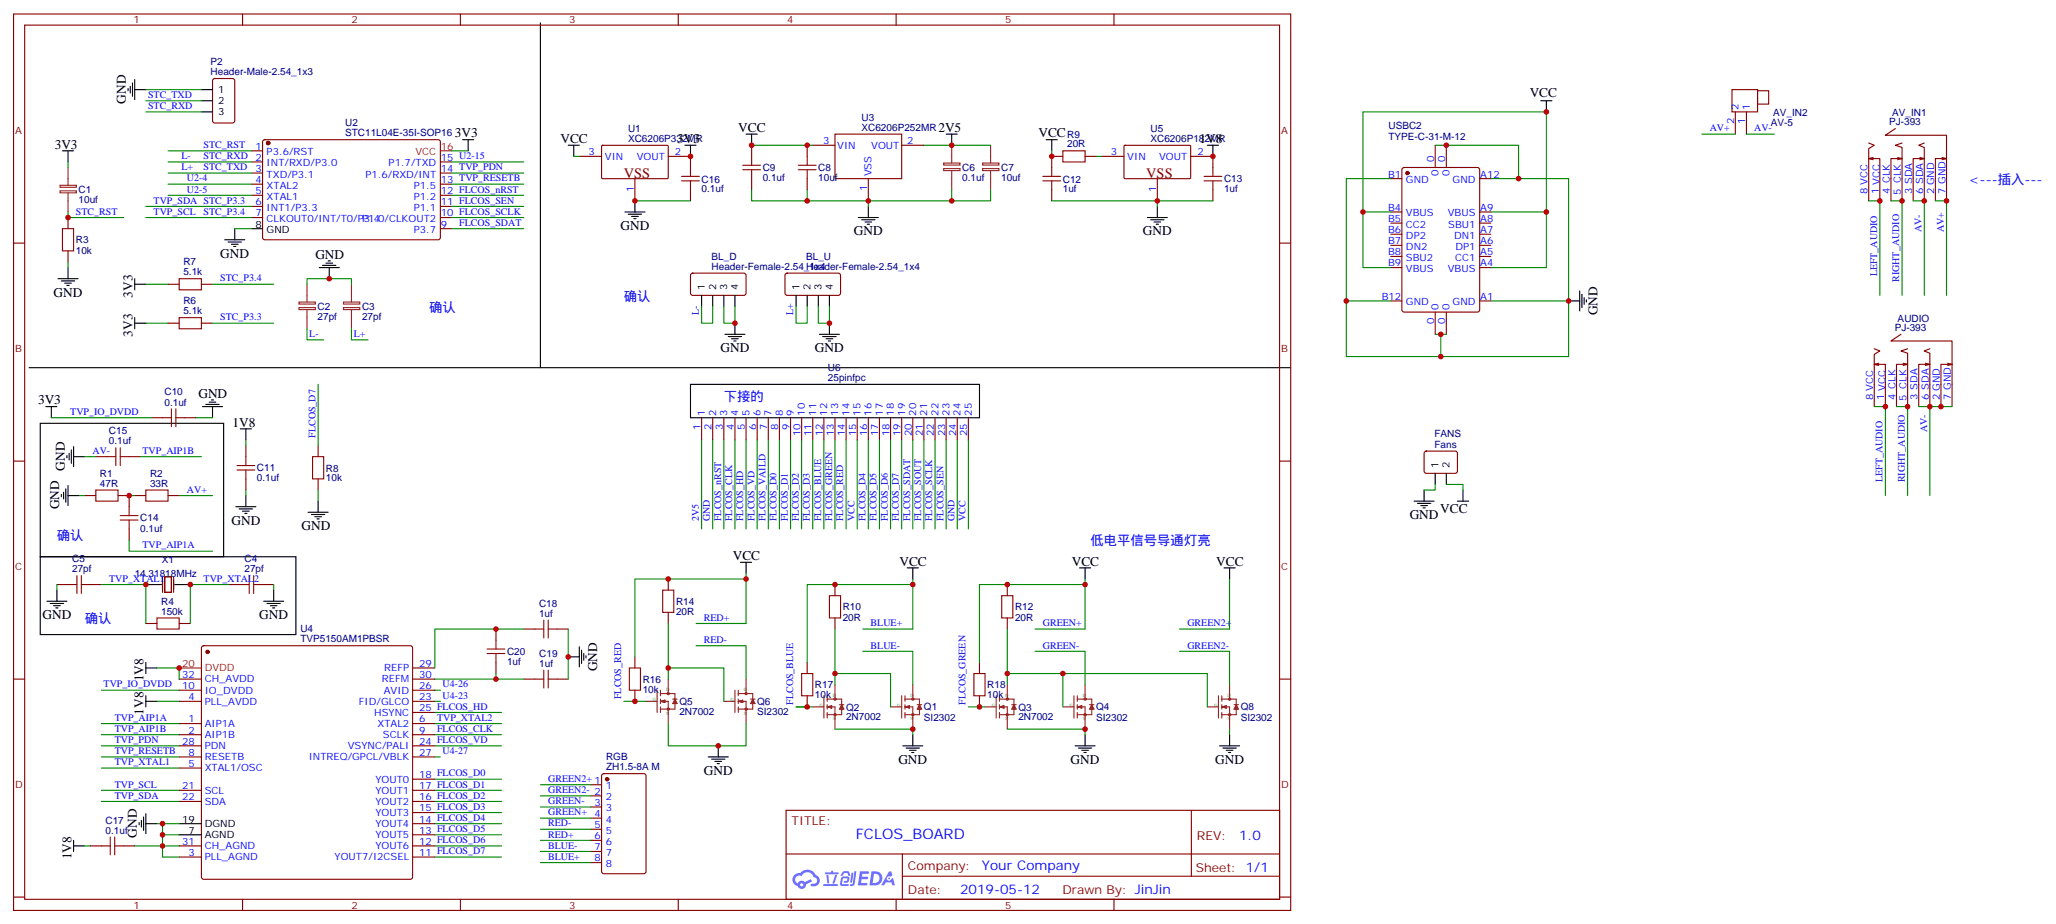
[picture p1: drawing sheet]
<svg xmlns="http://www.w3.org/2000/svg" width="653mm" height="293mm" viewBox="0 0 653 293" stroke-linecap="round" stroke-linejoin="round" font-family="sans-serif">
<defs><g id="words">
<g font-size="4.6" fill="#800">
<text x="198" y="56.3">VSS</text>
<text x="363.8" y="56.3">VSS</text>
</g>
<text font-size="4.6" fill="#00f" x="271.6" y="266.1">FCLOS_BOARD</text>
<g font-size="4.2">
<text x="39.9" y="32.8" transform="rotate(-90 39.9 32.8)">GND</text>
<text x="485.5" y="30.8">VCC</text>
<text x="234.3" y="41.8">VCC</text>
<text x="297.8" y="41.8">2V5</text>
<text x="17.4" y="47.1">3V3</text>
<text x="144.4" y="43.6">3V3</text>
<text x="177.9" y="45.4">VCC</text>
<text x="214.9" y="45.4">3V3</text>
<text x="329.6" y="43.6">VCC</text>
<text x="380.7" y="45.4">1V8</text>
<text x="196.9" y="72.9">GND</text>
<text x="271" y="74.6">GND</text>
<text x="362.7" y="74.6">GND</text>
<text x="69.9" y="81.8">GND</text>
<text x="100.1" y="82.1">GND</text>
<text x="17" y="94.1">GND</text>
<text x="42.1" y="94.4" transform="rotate(-90 42.1 94.4)">3V3</text>
<text x="507" y="100" transform="rotate(-90 507 100)">GND</text>
<text x="42.1" y="106.8" transform="rotate(-90 42.1 106.8)">3V3</text>
<text x="228.7" y="111.7">GND</text>
<text x="258.7" y="111.7">GND</text>
<text x="12.1" y="128.3">3V3</text>
<text x="63" y="126.1">GND</text>
<text x="73.8" y="135.3">1V8</text>
<text x="20.6" y="149.3" transform="rotate(-90 20.6 149.3)">GND</text>
<text x="18.8" y="161.6" transform="rotate(-90 18.8 161.6)">GND</text>
<text x="73.4" y="166.4">GND</text>
<text x="447.4" y="164.6">GND</text>
<text x="457.1" y="162.6">VCC</text>
<text x="95.7" y="168.1">GND</text>
<text x="232.6" y="177.7">VCC</text>
<text x="285.5" y="179.4">VCC</text>
<text x="340.1" y="179.4">VCC</text>
<text x="386" y="179.4">VCC</text>
<text x="13.5" y="196.4">GND</text>
<text x="82.3" y="196.4">GND</text>
<text x="189.5" y="212.9" transform="rotate(-90 189.5 212.9)">GND</text>
<text x="45.6" y="216.1" transform="rotate(-90 45.6 216.1)">1V8</text>
<text x="45.6" y="226.7" transform="rotate(-90 45.6 226.7)">1V8</text>
<text x="223.4" y="245.7">GND</text>
<text x="285.1" y="242.2">GND</text>
<text x="339.8" y="242.2">GND</text>
<text x="385.7" y="242.2">GND</text>
<text x="43.5" y="265.7" transform="rotate(-90 43.5 265.7)">GND</text>
<text x="22.6" y="272.6" transform="rotate(-90 22.6 272.6)">1V8</text>
</g>
<g font-size="4.2" fill="#00f">
<text x="624.8" y="58.4">&lt;---插入---</text>
<text x="198" y="95.5">确认</text>
<text x="136.2" y="99">确认</text>
<text x="229.7" y="127.2">下接的</text>
<text x="18.1" y="171.3">确认</text>
<text x="346.1" y="172.9">低电平信号导通灯亮</text>
<text x="26.9" y="197.8">确认</text>
<text x="393.3" y="266.3">1.0</text>
<text x="311.7" y="275.9">Your Company</text>
<text x="304.7" y="283.7">2019-05-12</text>
</g>
<g font-size="3.9" fill="#800">
<text x="251.2" y="261.6">TITLE:</text>
<text x="379.9" y="266.3">REV:</text>
<text x="288.2" y="275.8">Company:</text>
<text x="379.5" y="276.4">Sheet: 1/1</text>
<text x="288.2" y="283.5">Date:</text>
<text x="337.2" y="283.6">Draw</text>
<text x="347.3" y="283.6">n By: JinJin</text>
</g>
<g font-size="3.2" fill="#800">
<text x="42.4" y="7.4">1</text>
<text x="111.5" y="7.4">2</text>
<text x="180.7" y="7.4">3</text>
<text x="249.8" y="7.4">4</text>
<text x="319" y="7.4">5</text>
<text x="4.8" y="42.5">A</text>
<text x="406.6" y="42.5">A</text>
<text x="4.8" y="111.7">B</text>
<text x="406.6" y="111.7">B</text>
<text x="4.8" y="180.8">C</text>
<text x="406.6" y="180.8">C</text>
<text x="4.8" y="250">D</text>
<text x="406.6" y="250">D</text>
<text x="42.4" y="288.3">1</text>
<text x="111.5" y="288.3">2</text>
<text x="180.7" y="288.3">3</text>
<text x="249.8" y="288.3">4</text>
<text x="319" y="288.3">5</text>
</g>
<g font-size="3.2" fill="#000080">
<text x="66.9" y="23.8">Header-Male-2.54_1x3</text>
<text x="66.9" y="20.7">P2</text>
<text x="109.5" y="40">U2</text>
<text x="199.3" y="41.9">U1</text>
<text x="273.4" y="38.4">U3</text>
<text x="273.4" y="41.5">XC6206P252MR</text>
<text x="365.2" y="41.9">U5</text>
<text x="440.7" y="41.1">USBC2</text>
<text x="562" y="40.1">AV-5</text>
<text x="562.8" y="36.9">AV_IN2</text>
<text x="599.6" y="39.7">PJ-393</text>
<text x="600.5" y="36.8">AV_IN1</text>
<text x="109.5" y="43.3">STC11L04E-35I-SOP16</text>
<text x="199.3" y="45">XC6206P332MR</text>
<text x="338.7" y="46.8">20R</text>
<text x="338.7" y="43.7">R9</text>
<text x="365.2" y="45">XC6206P182MR</text>
<text x="440.7" y="44.3">TYPE-C-31-M-12</text>
<text x="222.7" y="57.9">C16</text>
<text x="242.1" y="57.4">0.1uf</text>
<text x="242.1" y="54.4">C9</text>
<text x="259.7" y="57.4">10uf</text>
<text x="259.7" y="54.4">C8</text>
<text x="305.4" y="57.4">0.1uf</text>
<text x="305.4" y="54.4">C6</text>
<text x="317.7" y="57.4">10uf</text>
<text x="317.7" y="54.4">C7</text>
<text x="337.3" y="57.9">C12</text>
<text x="388.5" y="57.8">C13</text>
<text x="24.9" y="64.5">10uf</text>
<text x="24.9" y="61.3">C1</text>
<text x="222.7" y="61">0.1uf</text>
<text x="337.3" y="61">1uf</text>
<text x="388.5" y="61">1uf</text>
<text x="24.1" y="77.2">R3</text>
<text x="24.1" y="80.4">10k</text>
<text x="225.9" y="82.4">BL_D</text>
<text x="255.8" y="82.4">BL_U</text>
<text x="58.2" y="87.3">5.1k</text>
<text x="58.2" y="84.2">R7</text>
<text x="225.9" y="85.6">Header-Female-2.54_1x4</text>
<text x="255.8" y="85.6">Header-Female-2.54_1x4</text>
<text x="58.2" y="99.7">5.1k</text>
<text x="58.2" y="96.5">R6</text>
<text x="100.8" y="101.5">27pf</text>
<text x="100.8" y="98.4">C2</text>
<text x="114.9" y="101.5">27pf</text>
<text x="114.9" y="98.4">C3</text>
<text x="601.3" y="105">PJ-393</text>
<text x="602.3" y="102">AUDIO</text>
<text x="262.8" y="117.5">U6</text>
<text x="52.2" y="125.4">C10</text>
<text x="262.8" y="120.9">25pinfpc</text>
<text x="52.2" y="128.6">0.1uf</text>
<text x="34.6" y="137.7">C15</text>
<text x="34.6" y="141">0.1uf</text>
<text x="455.3" y="142">Fans</text>
<text x="455.3" y="138.8">FANS</text>
<text x="81.6" y="149.5">C11</text>
<text x="103.4" y="149.6">R8</text>
<text x="31.7" y="154.4">47R</text>
<text x="31.7" y="151.2">R1</text>
<text x="47.6" y="154.4">33R</text>
<text x="47.6" y="151.2">R2</text>
<text x="81.6" y="152.7">0.1uf</text>
<text x="103.4" y="152.7">10k</text>
<text x="44.5" y="165.4">C14</text>
<text x="44.5" y="168.6">0.1uf</text>
<text x="22.9" y="178.4">C5</text>
<text x="51.4" y="178.7">X1</text>
<text x="77.6" y="178.4">C4</text>
<text x="22.9" y="181.5">27pf</text>
<text x="42.8" y="183.1">14.31818MHz</text>
<text x="77.6" y="181.5">27pf</text>
<text x="51.1" y="191.8">R4</text>
<text x="214.6" y="191.9">R14</text>
<text x="51.1" y="194.9">150k</text>
<text x="171.1" y="195.7">1uf</text>
<text x="171.1" y="192.5">C18</text>
<text x="214.6" y="195.1">20R</text>
<text x="267.5" y="196.8">20R</text>
<text x="267.5" y="193.6">R10</text>
<text x="322.2" y="196.8">20R</text>
<text x="322.2" y="193.6">R12</text>
<text x="95.3" y="203.8">TVP5150AM1PBSR</text>
<text x="95.3" y="200.6">U4</text>
<text x="160.9" y="207.7">C20</text>
<text x="171.2" y="208.4">C19</text>
<text x="160.9" y="210.9">1uf</text>
<text x="171.2" y="211.5">1uf</text>
<text x="204" y="219.8">10k</text>
<text x="204" y="216.6">R16</text>
<text x="258.7" y="221.5">10k</text>
<text x="258.7" y="218.3">R17</text>
<text x="313.3" y="221.5">10k</text>
<text x="313.3" y="218.3">R18</text>
<text x="215.6" y="226.8">2N7002</text>
<text x="215.6" y="223.6">Q5</text>
<text x="240.3" y="226.8">SI2302</text>
<text x="240.3" y="223.5">Q6</text>
<text x="268.5" y="225.4">Q2</text>
<text x="293.2" y="225.3">Q1</text>
<text x="323.2" y="225.4">Q3</text>
<text x="347.9" y="225.3">Q4</text>
<text x="393.8" y="225.3">Q8</text>
<text x="268.5" y="228.5">2N7002</text>
<text x="293.2" y="228.6">SI2302</text>
<text x="323.2" y="228.5">2N7002</text>
<text x="347.9" y="228.6">SI2302</text>
<text x="393.8" y="228.6">SI2302</text>
<text x="192.3" y="244.3">ZH1.5-8A M</text>
<text x="192.3" y="241">RGB</text>
<text x="33.5" y="261.3">C17</text>
<text x="33.5" y="264.4">0.1uf</text>
</g>
<g font-size="3.2">
<text x="69.2" y="29.5">1</text>
<text x="69.2" y="33">2</text>
<text x="69.2" y="36.5">3</text>
<text x="81.1" y="72.2">8</text>
<text x="84.6" y="73.9">GND</text>
<text x="223.7" y="91.9" transform="rotate(-90 223.7 91.9)">1</text>
<text x="227.3" y="91.9" transform="rotate(-90 227.3 91.9)">2</text>
<text x="230.8" y="91.9" transform="rotate(-90 230.8 91.9)">3</text>
<text x="234.3" y="91.9" transform="rotate(-90 234.3 91.9)">4</text>
<text x="253.7" y="91.9" transform="rotate(-90 253.7 91.9)">1</text>
<text x="257.2" y="91.9" transform="rotate(-90 257.2 91.9)">2</text>
<text x="260.8" y="91.9" transform="rotate(-90 260.8 91.9)">3</text>
<text x="264.3" y="91.9" transform="rotate(-90 264.3 91.9)">4</text>
<text x="456.6" y="148.4" transform="rotate(-90 456.6 148.4)">1</text>
<text x="460.1" y="148.4" transform="rotate(-90 460.1 148.4)">2</text>
<text x="57.8" y="260.9">19</text>
<text x="65" y="262.3">DGND</text>
<text x="59.8" y="264.4">7</text>
<text x="65" y="265.9">AGND</text>
</g>
<g font-size="3.2" fill="#00f">
<text x="47" y="31.1">STC_TXD</text>
<text x="47" y="34.6">STC_RXD</text>
<text x="551.8" y="34.8" transform="rotate(-90 551.8 34.8)">2</text>
<text x="555.3" y="34.8" transform="rotate(-90 555.3 34.8)">1</text>
<text x="542.6" y="41.7">AV+</text>
<text x="550.4" y="39.3" transform="rotate(-90 550.4 39.3)">2</text>
<text x="553.9" y="39.3" transform="rotate(-90 553.9 39.3)">1</text>
<text x="556.8" y="41.7">AV-</text>
<text x="64.6" y="47">STC_RST</text>
<text x="81.1" y="47.5">1</text>
<text x="261.2" y="45.7">3</text>
<text x="265.7" y="47.1">VIN</text>
<text x="276.5" y="47.1">VOUT</text>
<text x="287.9" y="45.7">2</text>
<text x="57.6" y="50.5">L-</text>
<text x="64.6" y="50.5">STC_RXD</text>
<text x="81.1" y="51">2</text>
<text x="84.6" y="49.2">P3.6/RST</text>
<text x="84.6" y="52.8">INT/RXD/P3.0</text>
<text x="123.3" y="52.8">P1.7/TXD</text>
<text x="139.9" y="51">15 U2-15</text>
<text x="186.8" y="49.3">3</text>
<text x="192" y="50.7">VIN</text>
<text x="202.1" y="50.7">VOUT</text>
<text x="214.2" y="49.3">2</text>
<text x="352.6" y="49.3">3</text>
<text x="357.8" y="50.7">VIN</text>
<text x="367.9" y="50.7">VOUT</text>
<text x="380" y="49.3">2</text>
<text x="455.2" y="51.4" transform="rotate(-90 455.2 51.4)">0</text>
<text x="458.7" y="51.4" transform="rotate(-90 458.7 51.4)">0</text>
<text x="57.6" y="54">L+</text>
<text x="59.3" y="57.5">U2-4</text>
<text x="64.6" y="54">STC_TXD</text>
<text x="81.1" y="54.5">3</text>
<text x="81.1" y="58.1">4</text>
<text x="84.6" y="56.3">TXD/P3.1</text>
<text x="84.6" y="59.8">XTAL2</text>
<text x="116" y="56.3">P1.6/RXD/INT</text>
<text x="131.4" y="59.8">P1.5</text>
<text x="139.9" y="58.1">13 TVP_RESETB</text>
<text x="139.9" y="54.5">14 TVP_PDN</text>
<text x="276.6" y="56" transform="rotate(-90 276.6 56)">VSS</text>
<text x="440.6" y="56.3">B1</text>
<text x="446.2" y="58.1">GND</text>
<text x="456.6" y="55.9" transform="rotate(-90 456.6 55.9)">0</text>
<text x="460.1" y="55.9" transform="rotate(-90 460.1 55.9)">0</text>
<text x="461" y="58.1">GND</text>
<text x="469.8" y="56.3">A12</text>
<text x="48.8" y="64.6">TVP_SDA STC_P3.3</text>
<text x="59.3" y="61.1">U2-5</text>
<text x="81.1" y="61.6">5</text>
<text x="81.1" y="65.1">6</text>
<text x="84.6" y="63.4">XTAL1</text>
<text x="131.4" y="63.4">P1.2</text>
<text x="139.9" y="65.1">11 FLCOS_SEN</text>
<text x="139.9" y="61.6">12 FLCOS_nRST</text>
<text x="201.2" y="60.8" transform="rotate(-90 201.2 60.8)">1</text>
<text x="275.2" y="60.4" transform="rotate(-90 275.2 60.4)">1</text>
<text x="367" y="60.8" transform="rotate(-90 367 60.8)">1</text>
<text x="592.7" y="61.5" transform="rotate(-90 592.7 61.5)">8VCC</text>
<text x="596.3" y="61.5" transform="rotate(-90 596.3 61.5)">1 VCC</text>
<text x="599.8" y="61.5" transform="rotate(-90 599.8 61.5)">4 CLK</text>
<text x="603.3" y="61.8" transform="rotate(-90 603.3 61.8)">5 CLK</text>
<text x="606.8" y="61.5" transform="rotate(-90 606.8 61.5)">3SDA</text>
<text x="610.4" y="61.5" transform="rotate(-90 610.4 61.5)">6SDA</text>
<text x="613.9" y="61.5" transform="rotate(-90 613.9 61.5)">2GND</text>
<text x="617.4" y="61.5" transform="rotate(-90 617.4 61.5)">7 GND</text>
<text x="24.1" y="68.1">STC_RST</text>
<text x="48.8" y="68.1">TVP_SCL</text>
<text x="64.6" y="68.1">STC_P3.4</text>
<text x="81.1" y="68.7">7</text>
<text x="84.6" y="66.9">INT1/P3.3</text>
<text x="84.6" y="70.4">CLKOUT0/INT/T0/P3.4</text>
<text x="115" y="70.4">P1.0/CLKOUT2</text>
<text x="131.4" y="66.9">P1.1</text>
<text x="139.9" y="68.7">10 FLCOS_SCLK</text>
<text x="145.8" y="71.6">FLCOS_SDAT</text>
<text x="440.6" y="66.9">B4</text>
<text x="440.6" y="70.4">B5</text>
<text x="446.2" y="68.7">VBUS</text>
<text x="459.5" y="68.7">VBUS</text>
<text x="469.8" y="70.4">A8</text>
<text x="469.8" y="66.9">A9</text>
<text x="131.4" y="73.9">P3.7</text>
<text x="139.9" y="72.2">9</text>
<text x="440.6" y="73.9">B6</text>
<text x="440.6" y="77.5">B7</text>
<text x="446.2" y="72.2">CC2</text>
<text x="446.2" y="75.7">DP2</text>
<text x="459.6" y="72.2">SBU1</text>
<text x="461.5" y="75.7">DN1</text>
<text x="469.8" y="77.5">A6</text>
<text x="469.8" y="73.9">A7</text>
<text x="609.8" y="73.6" transform="rotate(-90 609.8 73.6)">AV-</text>
<text x="616.9" y="73.6" transform="rotate(-90 616.9 73.6)">AV+</text>
<text x="440.6" y="81">B8</text>
<text x="446.2" y="79.2">DN2</text>
<text x="446.2" y="82.8">SBU2</text>
<text x="461.9" y="82.8">CC1</text>
<text x="461.9" y="79.2">DP1</text>
<text x="469.8" y="81">A5</text>
<text x="69.9" y="89.3">STC_P3.4</text>
<text x="440.6" y="84.5">B9</text>
<text x="446.2" y="86.3">VBUS</text>
<text x="459.5" y="86.3">VBUS</text>
<text x="469.8" y="84.5">A4</text>
<text x="595.7" y="87.7" transform="rotate(-90 595.7 87.7)">LEFT_AUDIO</text>
<text x="602.8" y="89.5" transform="rotate(-90 602.8 89.5)">RIGHT_AUDIO</text>
<text x="438.5" y="95.1">B12</text>
<text x="469.8" y="95.1">A1</text>
<text x="69.9" y="101.6">STC_P3.3</text>
<text x="221.8" y="100.1" transform="rotate(-90 221.8 100.1)">L-</text>
<text x="251.8" y="100" transform="rotate(-90 251.8 100)">L+</text>
<text x="446.2" y="96.9">GND</text>
<text x="456.6" y="98.3" transform="rotate(-90 456.6 98.3)">0</text>
<text x="460.1" y="98.3" transform="rotate(-90 460.1 98.3)">0</text>
<text x="461" y="96.9">GND</text>
<text x="98.1" y="106.9">L-</text>
<text x="112.3" y="106.9">L+</text>
<text x="455.2" y="102.8" transform="rotate(-90 455.2 102.8)">0</text>
<text x="458.7" y="102.8" transform="rotate(-90 458.7 102.8)">0</text>
<text x="22.3" y="131.6">TVP_IO_DVDD</text>
<text x="223.7" y="131.8" transform="rotate(-90 223.7 131.8)">1</text>
<text x="227.3" y="131.8" transform="rotate(-90 227.3 131.8)">2</text>
<text x="230.8" y="131.8" transform="rotate(-90 230.8 131.8)">3</text>
<text x="234.3" y="131.8" transform="rotate(-90 234.3 131.8)">4</text>
<text x="237.8" y="131.8" transform="rotate(-90 237.8 131.8)">5</text>
<text x="241.4" y="131.8" transform="rotate(-90 241.4 131.8)">6</text>
<text x="244.9" y="131.8" transform="rotate(-90 244.9 131.8)">7</text>
<text x="248.4" y="131.8" transform="rotate(-90 248.4 131.8)">8</text>
<text x="252" y="131.8" transform="rotate(-90 252 131.8)">9</text>
<text x="255.5" y="131.8" transform="rotate(-90 255.5 131.8)">10</text>
<text x="259" y="131.8" transform="rotate(-90 259 131.8)">11</text>
<text x="262.5" y="131.8" transform="rotate(-90 262.5 131.8)">12</text>
<text x="266.1" y="131.8" transform="rotate(-90 266.1 131.8)">13</text>
<text x="269.6" y="131.8" transform="rotate(-90 269.6 131.8)">14</text>
<text x="273.1" y="131.8" transform="rotate(-90 273.1 131.8)">15</text>
<text x="276.6" y="131.8" transform="rotate(-90 276.6 131.8)">16</text>
<text x="280.2" y="131.8" transform="rotate(-90 280.2 131.8)">17</text>
<text x="283.7" y="131.8" transform="rotate(-90 283.7 131.8)">18</text>
<text x="287.2" y="131.8" transform="rotate(-90 287.2 131.8)">19</text>
<text x="290.8" y="131.8" transform="rotate(-90 290.8 131.8)">20</text>
<text x="294.3" y="131.8" transform="rotate(-90 294.3 131.8)">21</text>
<text x="297.8" y="131.8" transform="rotate(-90 297.8 131.8)">22</text>
<text x="301.3" y="131.8" transform="rotate(-90 301.3 131.8)">23</text>
<text x="304.9" y="131.8" transform="rotate(-90 304.9 131.8)">24</text>
<text x="308.4" y="131.8" transform="rotate(-90 308.4 131.8)">25</text>
<text x="594.5" y="126.8" transform="rotate(-90 594.5 126.8)">8VCC</text>
<text x="598" y="126.8" transform="rotate(-90 598 126.8)">1 VCC</text>
<text x="601.6" y="126.8" transform="rotate(-90 601.6 126.8)">4 CLK</text>
<text x="605.1" y="127.1" transform="rotate(-90 605.1 127.1)">5 CLK</text>
<text x="608.6" y="126.8" transform="rotate(-90 608.6 126.8)">3SDA</text>
<text x="612.1" y="126.8" transform="rotate(-90 612.1 126.8)">6SDA</text>
<text x="615.7" y="126.8" transform="rotate(-90 615.7 126.8)">2GND</text>
<text x="619.2" y="126.8" transform="rotate(-90 619.2 126.8)">7 GND</text>
<text x="222.3" y="136.3" transform="rotate(-90 222.3 136.3)">1</text>
<text x="225.8" y="136.3" transform="rotate(-90 225.8 136.3)">2</text>
<text x="229.4" y="136.3" transform="rotate(-90 229.4 136.3)">3</text>
<text x="232.9" y="136.3" transform="rotate(-90 232.9 136.3)">4</text>
<text x="236.4" y="136.3" transform="rotate(-90 236.4 136.3)">5</text>
<text x="240" y="136.3" transform="rotate(-90 240 136.3)">6</text>
<text x="243.5" y="136.3" transform="rotate(-90 243.5 136.3)">7</text>
<text x="247" y="136.3" transform="rotate(-90 247 136.3)">8</text>
<text x="250.5" y="136.3" transform="rotate(-90 250.5 136.3)">9</text>
<text x="611.6" y="137.1" transform="rotate(-90 611.6 137.1)">AV-</text>
<text x="29.4" y="144">AV-</text>
<text x="45.2" y="144">TVP_AIP1B</text>
<text x="100.1" y="138.9" transform="rotate(-90 100.1 138.9)">FLCOS_D7</text>
<text x="254.1" y="138.3" transform="rotate(-90 254.1 138.3)">10</text>
<text x="257.6" y="138.3" transform="rotate(-90 257.6 138.3)">11</text>
<text x="261.1" y="138.3" transform="rotate(-90 261.1 138.3)">12</text>
<text x="264.7" y="138.3" transform="rotate(-90 264.7 138.3)">13</text>
<text x="268.2" y="138.3" transform="rotate(-90 268.2 138.3)">14</text>
<text x="271.7" y="138.3" transform="rotate(-90 271.7 138.3)">15</text>
<text x="275.2" y="138.3" transform="rotate(-90 275.2 138.3)">16</text>
<text x="278.8" y="138.3" transform="rotate(-90 278.8 138.3)">17</text>
<text x="282.3" y="138.3" transform="rotate(-90 282.3 138.3)">18</text>
<text x="285.8" y="138.3" transform="rotate(-90 285.8 138.3)">19</text>
<text x="289.3" y="138.3" transform="rotate(-90 289.3 138.3)">20</text>
<text x="292.9" y="138.3" transform="rotate(-90 292.9 138.3)">21</text>
<text x="296.4" y="138.3" transform="rotate(-90 296.4 138.3)">22</text>
<text x="299.9" y="138.3" transform="rotate(-90 299.9 138.3)">23</text>
<text x="303.5" y="138.3" transform="rotate(-90 303.5 138.3)">24</text>
<text x="307" y="138.3" transform="rotate(-90 307 138.3)">25</text>
<text x="597.5" y="153" transform="rotate(-90 597.5 153)">LEFT_AUDIO</text>
<text x="604.6" y="153" transform="rotate(-90 604.6 153)">RIGHT_AUDIO</text>
<text x="59.3" y="156.3">AV+</text>
<text x="221.8" y="165.3" transform="rotate(-90 221.8 165.3)">2V5</text>
<text x="225.3" y="165.3" transform="rotate(-90 225.3 165.3)">GND</text>
<text x="228.8" y="165.3" transform="rotate(-90 228.8 165.3)">FLCOS_nRST</text>
<text x="232.4" y="165.3" transform="rotate(-90 232.4 165.3)">FLCOS_CLK</text>
<text x="235.9" y="165.3" transform="rotate(-90 235.9 165.3)">FLCOS_HD</text>
<text x="239.4" y="165.3" transform="rotate(-90 239.4 165.3)">FLCOS_VD</text>
<text x="243" y="165.3" transform="rotate(-90 243 165.3)">FLCOS_VAILD</text>
<text x="246.5" y="165.3" transform="rotate(-90 246.5 165.3)">FLCOS_D0</text>
<text x="250" y="165.3" transform="rotate(-90 250 165.3)">FLCOS_D1</text>
<text x="253.5" y="165.3" transform="rotate(-90 253.5 165.3)">FLCOS_D2</text>
<text x="257.1" y="165.3" transform="rotate(-90 257.1 165.3)">FLCOS_D3</text>
<text x="260.6" y="165.3" transform="rotate(-90 260.6 165.3)">FLCOS_BLUE</text>
<text x="264.1" y="165.3" transform="rotate(-90 264.1 165.3)">FLCOS_GREEN</text>
<text x="267.7" y="165.3" transform="rotate(-90 267.7 165.3)">FLCOS_RED</text>
<text x="271.2" y="165.3" transform="rotate(-90 271.2 165.3)">VCC</text>
<text x="274.7" y="165.3" transform="rotate(-90 274.7 165.3)">FLCOS_D4</text>
<text x="278.2" y="165.3" transform="rotate(-90 278.2 165.3)">FLCOS_D5</text>
<text x="281.8" y="165.3" transform="rotate(-90 281.8 165.3)">FLCOS_D6</text>
<text x="285.3" y="165.3" transform="rotate(-90 285.3 165.3)">FLCOS_D7</text>
<text x="288.8" y="165.3" transform="rotate(-90 288.8 165.3)">FLCOS_SDAT</text>
<text x="292.3" y="165.3" transform="rotate(-90 292.3 165.3)">FLCOS_SOUT</text>
<text x="295.9" y="165.3" transform="rotate(-90 295.9 165.3)">FLCOS_SCLK</text>
<text x="299.4" y="165.3" transform="rotate(-90 299.4 165.3)">FLCOS_SEN</text>
<text x="302.9" y="165.3" transform="rotate(-90 302.9 165.3)">GND</text>
<text x="306.5" y="165.3" transform="rotate(-90 306.5 165.3)">VCC</text>
<text x="45.2" y="174">TVP_AIP1A</text>
<text x="34.6" y="184.5">TVP_XTAL1</text>
<text x="64.6" y="184.5">TVP_XTAL2</text>
<text x="223.4" y="196.9">RED+</text>
<text x="223.4" y="203.9">RED-</text>
<text x="276.3" y="198.6">BLUE+</text>
<text x="331" y="198.6">GREEN+</text>
<text x="376.8" y="198.6">GREEN2+</text>
<text x="276.3" y="205.7">BLUE-</text>
<text x="331" y="205.7">GREEN-</text>
<text x="376.8" y="205.7">GREEN2-</text>
<text x="57.8" y="215.1">32</text>
<text x="121.9" y="212.9">REFP</text>
<text x="133.1" y="211.5">29</text>
<text x="133.1" y="215.1">30</text>
<text x="32.9" y="218.1">TVP_IO_DVDD</text>
<text x="57.8" y="218.6">10</text>
<text x="65" y="216.5">CH_AVDD</text>
<text x="65" y="220">IO_DVDD</text>
<text x="121.2" y="216.5">REFM</text>
<text x="121.8" y="220">AVID</text>
<text x="133.1" y="218.6">26</text>
<text x="140.5" y="218.1">U4-26</text>
<text x="140.5" y="221.6">U4-23</text>
<text x="197.1" y="221.8" transform="rotate(-90 197.1 221.8)">FLCOS_RED</text>
<text x="59.8" y="222.1">4</text>
<text x="65" y="223.5">PLL_AVDD</text>
<text x="113.9" y="223.5">FID/GLCO</text>
<text x="118.8" y="227">HSYNC</text>
<text x="133.1" y="222.1">23</text>
<text x="133.1" y="225.6">25 FLCOS_HD</text>
<text x="251.8" y="223.5" transform="rotate(-90 251.8 223.5)">FLCOS_BLUE</text>
<text x="306.5" y="223.5" transform="rotate(-90 306.5 223.5)">FLCOS_GREEN</text>
<text x="36.4" y="232.2">TVP_AIP1B</text>
<text x="36.4" y="228.6">TVP_AIP1A</text>
<text x="59.8" y="229.2">1</text>
<text x="59.8" y="232.7">2</text>
<text x="65" y="230.6">AIP1A</text>
<text x="119.8" y="230.6">XTAL2</text>
<text x="133.1" y="229.2">6</text>
<text x="133.1" y="232.7">9</text>
<text x="138.7" y="228.6">TVP_XTAL2</text>
<text x="138.7" y="232.2">FLCOS_CLK</text>
<text x="36.4" y="239.2">TVP_RESETB</text>
<text x="36.4" y="235.7">TVP_PDN</text>
<text x="57.8" y="236.2">28</text>
<text x="59.8" y="239.7">8</text>
<text x="65" y="234.1">AIP1B</text>
<text x="65" y="237.6">PDN</text>
<text x="110.4" y="237.6">VSYNC/PALI</text>
<text x="121.5" y="234.1">SCLK</text>
<text x="133.1" y="236.2">24 FLCOS_VD</text>
<text x="133.1" y="239.7">27</text>
<text x="140.5" y="239.2">U4-27</text>
<text x="36.4" y="242.7">TVP_XTAL1</text>
<text x="59.8" y="243.3">5</text>
<text x="65" y="241.2">RESETB</text>
<text x="65" y="244.7">XTAL1/OSC</text>
<text x="98" y="241.2">INTREQ/GPCL/VBLK</text>
<text x="36.4" y="249.8">TVP_SCL</text>
<text x="57.8" y="250.3">21</text>
<text x="65" y="251.7">SCL</text>
<text x="119.1" y="248.2">YOUT0</text>
<text x="119.1" y="251.7">YOUT1</text>
<text x="133.1" y="246.8">18 FLCOS_D0</text>
<text x="133.1" y="250.3">17 FLCOS_D1</text>
<text x="174" y="248">GREEN2+ 1</text>
<text x="174" y="251.6">GREEN2- 2</text>
<text x="192.2" y="250.3">1</text>
<text x="36.4" y="253.3">TVP_SDA</text>
<text x="57.8" y="253.9">22</text>
<text x="65" y="255.3">SDA</text>
<text x="119.1" y="255.3">YOUT2</text>
<text x="133.1" y="253.9">16 FLCOS_D2</text>
<text x="133.1" y="257.4">15 FLCOS_D3</text>
<text x="174" y="255.1">GREEN-</text>
<text x="188.7" y="255.6">3</text>
<text x="192.2" y="253.9">2</text>
<text x="192.2" y="257.4">3</text>
<text x="119.1" y="258.8">YOUT3</text>
<text x="119.1" y="262.3">YOUT4</text>
<text x="133.1" y="260.9">14 FLCOS_D4</text>
<text x="174" y="258.6">GREEN+</text>
<text x="174" y="262.1">RED-</text>
<text x="188.7" y="259.2">4</text>
<text x="188.7" y="262.7">5</text>
<text x="192.2" y="260.9">4</text>
<text x="57.8" y="268">31</text>
<text x="65" y="269.4">CH_AGND</text>
<text x="119.1" y="265.9">YOUT5</text>
<text x="119.1" y="269.4">YOUT6</text>
<text x="133.1" y="264.4">13 FLCOS_D5</text>
<text x="133.1" y="268">12 FLCOS_D6</text>
<text x="174" y="265.7">RED+</text>
<text x="174" y="269.2">BLUE-</text>
<text x="188.7" y="266.2">6</text>
<text x="188.7" y="269.7">7</text>
<text x="192.2" y="264.4">5</text>
<text x="192.2" y="268">6</text>
<text x="59.8" y="271.5">3</text>
<text x="65" y="272.9">PLL_AGND</text>
<text x="106.2" y="272.9">YOUT7/I2CSEL</text>
<text x="133.1" y="271.5">11 FLCOS_D7</text>
<text x="174" y="272.7">BLUE+</text>
<text x="188.7" y="273.3">8</text>
<text x="192.2" y="271.5">7</text>
<text x="192.2" y="275">8</text>
</g>
<g font-size="3.2" fill="#f00">
<text x="139.9" y="47.5">16</text>
<text x="131.9" y="49.2">VCC</text>
<text x="57.8" y="211.5">20</text>
<text x="65" y="212.9">DVDD</text>
</g>
<g font-size="1.4" fill="#238d23">
<text x="211.4" y="219.3">D</text>
<text x="236.1" y="219.3">D</text>
<text x="264.3" y="221.1">D</text>
<text x="289" y="221.1">D</text>
<text x="319" y="221.1">D</text>
<text x="343.7" y="221.1">D</text>
<text x="389.5" y="221.1">D</text>
<text x="207.2" y="222.5">G</text>
<text x="211.4" y="226.7">S</text>
<text x="231.8" y="222.5">G</text>
<text x="236.1" y="226.7">S</text>
<text x="260.1" y="224.2">G</text>
<text x="284.8" y="224.2">G</text>
<text x="314.7" y="224.2">G</text>
<text x="339.4" y="224.2">G</text>
<text x="385.3" y="224.2">G</text>
<text x="264.3" y="228.5">S</text>
<text x="289" y="228.5">S</text>
<text x="319" y="228.5">S</text>
<text x="343.7" y="228.5">S</text>
<text x="389.5" y="228.5">S</text>
</g>
</g></defs>
<path d="M171.5 7.3v109.3M9.2 116.6h400.4M12.8 134.3h58.2v42.3h-58.2zM12.8 176.6h81.1v24.7h-81.1z" fill="none" stroke="#000" stroke-width=".35"/>
<g fill="none" stroke="#870000" stroke-width=".35">
<path d="M4.3 4.4h405.3v284.4h-405.3zM7.8 8h398.3v277.3h-398.3zM77 4.4v3.6M146.1 4.4v3.6M215.3 4.4v3.6M284.4 4.4v3.6M353.6 4.4v3.6M4.3 77.1h3.5M406.1 77.1h3.5M4.3 146.3h3.5M406.1 146.3h3.5M4.3 215.4h3.5"/>
<path d="M406.1 215.4h3.5M249.5 257h156.6v28.3h-156.6zM378.1 257.1v20.8M249.5 270.9h156.5M286.4 277.9h119.6M286.4 270.9v14.1M4.3 284.6h3.5M77 285.3v3.5M146.1 285.3v3.5M215.3 285.3v3.5M284.4 285.3v3.5M353.6 285.3v3.5"/>
<path d="M406.1 284.6h3.5"/>
</g>
<g fill="#5487ff">
<path d="M272.9 276.4h2.6l.3 .2-.1 .5-2 .1-.1 .9h1.6l.4 .4-.5 .4h-1.6l-.2 1.2h1.8l.2 .4-.2 .3-2.8 .1z"/>
<path d="M282.2 276.4h.7l.3 1.3-.6 .4a.74 .74 0 0 0-1.1 .3 .74 .74 0 0 0 .5 1 .74 .74 0 0 0 .9-.7l.5-.2 .6 2.3h-.8l-.3-.9h-1.8l-.5 .9h-.9z"/>
<path d="M270.3 276.8h.6l-.4 2.9a.31 .31 0 0 1-.4 .3 .31 .31 0 0 1-.3-.3z"/>
<path d="M271.2 276.3h.6l-.5 4a.89 .89 0 0 1-.7 .7 .89 .89 0 0 1-.9-.3l1-.5z"/>
<path d="M267.5 276.5l.7-.2 1.1 .1 .5 1.4h-.5l-.5-.9h-.8l-.6 .9h-.6z"/>
<path d="M267.2 278.2l1.8-.2a1.04 1.04 0 0 1 .6 1.1 1.04 1.04 0 0 1-.9 .9h-.6a.29 .29 0 0 1-.3-.3 .29 .29 0 0 1 .3-.3h.7l.2-.8-1.5 .1-.3 1.7h1.9a.29 .29 0 0 1 .3 .4 .29 .29 0 0 1-.3 .2h-2l-.4-.3 .2-2.1z"/>
<path d="M261.3 280.4h4.4a.3 .3 0 0 1 .3 .3 .3 .3 0 0 1-.3 .3h-4.3z"/>
<path d="M265 277.5h.7a4 4 0 0 1-1.2 2.8l-.3-.3z"/>
<path d="M262.3 277.6h.6l.2 2.3-.2 .3-.3-.2z"/>
<path d="M261.8 276.7h1.9l.2-.5h.5v.5h1.5a.29 .29 0 0 1 .3 .3 .29 .29 0 0 1-.3 .3h-4z"/>
<path d="M276.6 276.4l-.6 4.5h1.4a2.27 2.27 0 0 0 2.6-2.3 2.27 2.27 0 0 0-2.7-2.2zM277.4 277.2a1.5 1.5 0 0 1 1.8 1.5 1.5 1.5 0 0 1-2 1.4h-.2z"/>
<path d="M252.1 277.5a2.09 2.09 0 0 0 1.1 3.6 1.37 1.37 0 0 0 1.5 .8 1.37 1.37 0 0 0 1.1-1.4l1.9-.9-.4-.7-1.8 .9a1.4 1.4 0 0 0-2.3 .4 1.32 1.32 0 0 1-.7-1.8 1.32 1.32 0 0 1 1.9-.5 2.02 2.02 0 0 1 2.1-1.2 2.02 2.02 0 0 1 1.8 1.6 1.09 1.09 0 0 1 1 1.3 1.09 1.09 0 0 1-1.5 .7 .41 .41 0 0 0-.5 .4 .41 .41 0 0 0 .3 .4 1.89 1.89 0 0 0 2.5-1.1 1.89 1.89 0 0 0-1.2-2.4 2.98 2.98 0 0 0-5-.7l-1 .2zM253.9 280.7a.55 .55 0 0 1 1.1 0 .55 .55 0 0 1-1.1 0z"/>
<circle cx="282.2" cy="278.6" r=".28"/>
</g>
<g fill="none" stroke="#870000" stroke-width=".35">
<path d="M67.7 25.1l.5-.2h5.6l.7 .4v13l-.5 .7h-5.8l-.7-.4v-13zM549.7 28.4h8.1v7.1h-8.1zM550.8 35.5v7M554.3 35.5v7M557.8 28.8h3.5v4.2h-3.5zM79.8 47.8h3.5M79.8 51.4h3.5M79.8 54.9h3.5M79.8 58.4h3.5M83.6 44.5l.4-.2 55.3 .1 .5 .6-.1 30.6-.6 .5-55.3-.1-.5-.6v-30.4zM139.8 51.4h3.5M139.8 54.9h3.5"/>
<path d="M139.8 58.4h3.5M183.9 49.6h7M191 46.3l.3-.2h20.6l.2 .3-.1 10.1-.3 .2-20.6-.1-.2-.3zM201.5 56.7v7M212.1 49.6h7v3.5M238.5 46.1v3.5M238.5 56.7v3.5M256.2 46.1v3.5M256.2 56.7v3.5M258 46.1h7M265 42.5h21.2v14.2h-21.2zM275.6 56.7v7"/>
<path d="M286.2 46.1h7M337.3 49.6h-3.5v3.5M344.4 49.6h3.5M349.7 49.6h7M356.8 46.3l.3-.2h20.6l.2 .3-.1 10.1-.3 .2-20.6-.1-.2-.3zM367.3 56.7v7M377.9 49.6h7.1v3.5M441.4 56.7h3.5M445.2 53.3l.4-.2h23.3l.7 .5v44.7l-.4 .6-23.6 .1-.6-.5-.1-44.7zM455.5 46.1v7M459 46.1v7M469.6 56.7h3.5"/>
<path d="M593.1 45.4l1.8 .7-1.8 1v16.6M593.1 50.3h3.5v13.4M593.1 50.3l1.4 .4M594.5 50l-1.4 .3M601.6 40.8l-3.2 2.1h19.4v20.8M602.3 50l1.4 .3M603.7 45.4l-2.1 .7 2.1 .7v16.9M603.7 50.3h-3.6v13.4M603.7 50.3l-1.4 .4M609.3 50l1.4 .3M610.7 45.4l-1.7 .7 1.7 .7v16.9M610.7 50.3h-3.5v13.4"/>
<path d="M610.7 50.3l-1.4 .4M616.4 50l1.4 .3M617.8 50.3h-3.5v13.4M617.8 50.3l-1.4 .4M21.6 69v3.5M21.6 79.6v3.5M79.8 61.9h3.5M79.8 65.5h3.5M79.8 69h3.5M139.8 61.9h3.5M139.8 65.5h3.5M139.8 69h3.5"/>
<path d="M139.8 72.5h3.5M219.1 60.2v3.5M333.8 60.2v3.5M385 60.2v3.5M441.4 67.2h3.5M441.4 70.8h3.5M441.4 74.3h3.5M441.4 77.8h3.5M469.6 67.2h3.5M469.6 70.8h3.5M469.6 74.3h3.5M469.6 77.8h3.5"/>
<path d="M53.3 90.2h3.6M63.9 90.2h3.6M219.4 86.8l.5-.2 16.5 .1 .4 .6-.1 6-.6 .4-16.5-.1-.5-.6v-5.7zM249.4 86.8l.4-.2 16.5 .1 .5 .6-.1 6-.6 .4-16.5-.1-.5-.6v-5.7zM441.4 81.4h3.5M441.4 84.9h3.5M441.4 95.5h3.5M455.5 99v7M459 99v7M469.6 81.4h3.5M469.6 84.9h3.5M469.6 95.5h3.5"/>
<path d="M53.3 102.5h3.6M63.9 102.5h3.6M594.9 110.6l1.7 .7-1.7 1.1v16.6M594.9 115.6h3.5v13.4M594.9 115.6l1.4 .3M596.3 115.2l-1.4 .4M603.3 106l-3.2 2.2h19.4v20.8M604 115.2l1.4 .4M605.4 110.6l-2.1 .7 2.1 .7v17M605.4 115.6h-3.5v13.4M605.4 115.6l-1.4 .3M611.1 115.2l1.4 .4"/>
<path d="M612.5 110.6l-1.8 .7 1.8 .7v17M612.5 115.6h-3.5v13.4M612.5 115.6l-1.4 .3M618.1 115.2l1.4 .4M619.5 115.6h-3.5v13.4M619.5 115.6l-1.4 .3M48 132.5h3.6M58.6 132.5h3.6M222.7 132.5v7.1M226.2 132.5v7.1M229.7 132.5v7.1M233.3 132.5v7.1"/>
<path d="M236.8 132.5v7.1M240.3 132.5v7.1M243.8 132.5v7.1M247.4 132.5v7.1M250.9 132.5v7.1M254.4 132.5v7.1M258 132.5v7.1M261.5 132.5v7.1M265 132.5v7.1M268.5 132.5v7.1M272.1 132.5v7.1M275.6 132.5v7.1"/>
<path d="M279.1 132.5v7.1M282.6 132.5v7.1M286.2 132.5v7.1M289.7 132.5v7.1M293.2 132.5v7.1M296.8 132.5v7.1M300.3 132.5v7.1M303.8 132.5v7.1M307.3 132.5v7.1M26.9 157.2h3.5M30.4 144.9h3.5M37.5 157.2h3.5v3.5"/>
<path d="M41 144.9h3.5M42.8 157.2h3.5M53.3 157.2h3.6M78 141.3v3.6M78 151.9v3.5M101 141.3v3.6M101 151.9v3.5M452.2 143.3l.5-.2h9.4l.5 .7-.1 5.9-.6 .4h-9.5l-.4-.7v-5.6zM41 167.8v3.5M18.1 185.4h3.5M28.6 185.4h3.6M46.3 197.8h3.5"/>
<path d="M51.6 183v4.9M52.3 183h2.1v4.9h-2.1zM55.1 183v4.9M56.9 197.8h3.5M72.7 185.4h3.6M83.3 185.4h3.6M157.4 199.5v3.6M166.2 199.5h3.6M176.8 199.5h3.5M212.1 183.7v3.5M212.1 194.2v3.6M265 185.4v3.5"/>
<path d="M265 196v3.5M319.7 185.4v3.5M319.7 196v3.5M56.9 215.4h7M56.9 218.9h7M64.2 205l.4-.2h65.6l.5 .2 .3 .5v72.7l-.3 .5-.5 .2h-65.6l-.5-.2-.2-.5v-72.7zM131 215.4h7M131 218.9h7M131 211.9h7M157.4 210.1v3.5M166.2 215.4h3.6M176.8 215.4h3.5"/>
<path d="M201.5 208.4v3.5M201.5 218.9v3.6M256.2 210.1v3.5M310.9 210.1v3.5M56.9 222.5h7M56.9 229.5h7M56.9 233h7M56.9 236.6h7M131 222.5h7M131 229.5h7M131 233h7M131 236.6h7"/>
<path d="M131 226h7M256.2 220.7v3.5M310.9 220.7v3.5M56.9 240.1h7M56.9 243.6h7M56.9 250.7h7M56.9 254.2h7M131 240.1h7M131 250.7h7M131 254.2h7M131 247.2h7M131 257.7h7"/>
<path d="M187.4 248.9h3.5M187.4 252.4h3.5M187.4 256h3.5M187.4 259.5h3.5M191.2 245.6l.4-.2h12.7l.7 .4v30.6l-.4 .7h-13l-.6-.4-.1-30.6zM28.6 268.3h3.6M39.2 268.3h3.6M56.9 268.3h7M56.9 271.9h7M131 268.3h7M131 271.9h7M131 261.3h7"/>
<path d="M131 264.8h7M187.4 263h3.5M187.4 266.6h3.5M187.4 270.1h3.5M187.4 273.6h3.5"/>
</g>
<g fill="none" stroke="#a10000" stroke-width=".35">
<path d="M216.3 57.4h5.7M216.3 56h5.7M219.1 53.1v2.9M219.1 57.4v2.8M235.7 53.8h5.7M235.7 52.4h5.7M238.5 49.6v2.8M238.5 53.8v2.9M253.4 53.8h5.6M253.4 52.4h5.6M256.2 49.6v2.8M256.2 53.8v2.9"/>
<path d="M331 57.4h5.6M331 56h5.6M333.8 53.1v2.9M333.8 57.4v2.8M337.3 47.8h7.1v3.6h-7.1zM382.1 57.4h5.7M382.1 56h5.7M385 53.1v2.9M385 57.4v2.8M19.8 72.5h3.6v7.1h-3.6zM56.9 88.4h7v3.5h-7zM56.9 100.8h7v3.5h-7z"/>
<path d="M51.6 132.5h2.8M54.4 129.7v5.6M55.8 129.7v5.6M55.8 132.5h2.8M30.4 155.4h7.1v3.6h-7.1zM33.9 144.9h2.9M36.8 142v5.7M38.2 142v5.7M38.2 144.9h2.8M46.3 155.4h7v3.6h-7zM75.2 149.1h5.7M75.2 147.7h5.7"/>
<path d="M78 144.9v2.8M78 149.1v2.8M99.2 144.9h3.5v7h-3.5zM38.2 165h5.6M38.2 163.5h5.6M41 160.7v2.8M41 165v2.8M21.6 185.4h2.8M24.4 182.6v5.6M25.8 185.4h2.8M25.8 182.6v5.6M49.8 196h7.1v3.5h-7.1z"/>
<path d="M76.3 185.4h2.8M79.1 182.6v5.6M80.5 182.6v5.6M80.5 185.4h2.8M169.8 199.5h2.8M172.6 196.7v5.7M174 196.7v5.7M174 199.5h2.8M210.3 187.2h3.6v7h-3.6zM263.2 188.9h3.6v7.1h-3.6zM317.9 188.9h3.6v7.1h-3.6zM154.6 207.3h5.6"/>
<path d="M154.6 205.9h5.6M157.4 203.1v2.8M157.4 207.3v2.8M169.8 215.4h2.8M172.6 212.6v5.6M174 212.6v5.6M174 215.4h2.8M199.7 211.9h3.6v7h-3.6zM254.4 213.6h3.6v7.1h-3.6zM309.1 213.6h3.5v7.1h-3.5zM32.2 268.3h2.8M35 265.5v5.6"/>
<path d="M36.4 265.5v5.6M36.4 268.3h2.8"/>
</g>
<g fill="none" stroke="#8c2424" stroke-width=".35">
<path d="M19 58.8h5.2v.6h-5.2zM21.6 53.1v5.7M299.5 53.5h5.2v.6h-5.2zM299.5 51.7h5.2v.7h-5.2zM302 46.1v5.6M302 54.2v6M311.9 53.5h5.1v.6h-5.1zM311.9 51.7h5.1v.7h-5.1zM314.4 46.1v5.6M314.4 54.2v6M19 60.5h5.2v.7h-5.2zM21.6 61.2v6"/>
<path d="M94.9 97.6h5.2v.6h-5.2zM94.9 95.8h5.2v.6h-5.2zM97.4 90.2v5.6M97.4 98.3v6M109 97.6h5.2v.6h-5.2zM109 95.8h5.2v.6h-5.2zM111.5 90.2v5.6M111.5 98.3v6M208.6 218.9v7.1M209.6 220h4.6v2.5M209.6 218.9v1.8M212.1 215.4v4.6"/>
<path d="M233.3 218.9v7.1M234.3 220h4.6v2.5M234.3 218.9v1.8M236.8 215.4v4.6M265 217.2v4.6M289.7 217.2v4.6M319.7 217.2v4.6M344.4 217.2v4.6M390.2 217.2v4.6M205 222.5h3.6M209.6 222.5h2.5v7M209.6 221.8v1.4"/>
<path d="M209.6 224.2v1.8M209.6 222.5l1.4 .3M210.3 222.5l.7 .3M211 222.1l-1.4 .4M211 222.1v.7M211 222.1l-1 .4 1 .3M213.5 221.8h1.4M214.2 222.8v2.1h-4.6M214.2 221.8l.7 1.4h-1.4zM214.2 222.5l.4 .7M214.2 222.5l-.3 .7M214.2 222.5l.4 .3"/>
<path d="M214.2 222.5l-.3 .3M229.7 222.5h3.6M234.3 222.5h2.5v7M234.3 221.8v1.4M234.3 224.2v1.8M234.3 222.5l1.4 .3M235 222.5l.7 .3M235.7 222.1l-1.4 .4M235.7 222.1v.7M235.7 222.1l-1 .4 1 .3M238.2 221.8h1.4M238.9 222.8v2.1h-4.6"/>
<path d="M238.9 221.8l.7 1.4h-1.4zM238.9 222.5l.4 .7M238.9 222.5l-.4 .7M238.9 222.5l.4 .3M238.9 222.5l-.4 .3M258 224.2h3.5M261.5 220.7v7.1M262.5 221.8h4.6v2.4M262.5 224.2h2.5v7.1M262.5 220.7v1.8M262.5 223.5v1.4M262.5 226v1.8"/>
<path d="M262.5 224.2l1.4 .4M263.2 224.2l.7 .4M263.9 223.9l-1.4 .3M263.9 223.9v.7M263.9 223.9l-1 .3 1 .4M266.4 223.5h1.4M267.1 224.6v2.1h-4.6M267.1 223.5l.7 1.4h-1.4zM267.1 224.2l.4 .7M267.1 224.2l-.3 .7M267.1 224.2l.4 .4M267.1 224.2l-.3 .4"/>
<path d="M282.6 224.2h3.6M286.2 220.7v7.1M287.2 221.8h4.6v2.4M287.2 224.2h2.5v7.1M287.2 220.7v1.8M287.2 223.5v1.4M287.2 226v1.8M287.2 224.2l1.4 .4M287.9 224.2l.7 .4M288.6 223.9l-1.4 .3M288.6 223.9v.7M288.6 223.9l-1 .3 1 .4"/>
<path d="M291.1 223.5h1.4M291.8 224.6v2.1h-4.6M291.8 223.5l.7 1.4h-1.4zM291.8 224.2l.4 .7M291.8 224.2l-.3 .7M291.8 224.2l.4 .4M291.8 224.2l-.3 .4M312.6 224.2h3.6M316.2 220.7v7.1M317.2 221.8h4.6v2.4M317.2 224.2h2.5v7.1M317.2 220.7v1.8"/>
<path d="M317.2 223.5v1.4M317.2 226v1.8M317.2 224.2l1.4 .4M317.9 224.2l.7 .4M318.6 223.9l-1.4 .3M318.6 223.9v.7M318.6 223.9l-1 .3 1 .4M321.1 223.5h1.4M321.8 224.6v2.1h-4.6M321.8 223.5l.7 1.4h-1.4zM321.8 224.2l.4 .7M321.8 224.2l-.3 .7"/>
<path d="M321.8 224.2l.4 .4M321.8 224.2l-.3 .4M337.3 224.2h3.6M340.9 220.7v7.1M341.9 221.8h4.6v2.4M341.9 224.2h2.5v7.1M341.9 220.7v1.8M341.9 223.5v1.4M341.9 226v1.8M341.9 224.2l1.4 .4M342.6 224.2l.7 .4M343.3 223.9l-1.4 .3"/>
<path d="M343.3 223.9v.7M343.3 223.9l-1 .3 1 .4M345.8 223.5h1.4M346.5 224.6v2.1h-4.6M346.5 223.5l.7 1.4h-1.4zM346.5 224.2l.4 .7M346.5 224.2l-.4 .7M346.5 224.2l.4 .4M346.5 224.2l-.4 .4M383.2 224.2h3.5M386.7 220.7v7.1M387.8 221.8h4.6v2.4"/>
<path d="M387.8 224.2h2.4v7.1M387.8 220.7v1.8M387.8 223.5v1.4M387.8 226v1.8M387.8 224.2l1.4 .4M388.5 224.2l.7 .4M389.2 223.9l-1.4 .3M389.2 223.9v.7M389.2 223.9l-1.1 .3 1.1 .4M391.7 223.5h1.4M392.4 224.6v2.1h-4.6M392.4 223.5l.7 1.4h-1.4z"/>
<path d="M392.4 224.2l.3 .7M392.4 224.2l-.4 .7M392.4 224.2l.3 .4M392.4 224.2l-.4 .4"/>
<circle cx="212.1" cy="220" r=".35"/>
<circle cx="236.8" cy="220" r=".35"/>
<circle cx="212.1" cy="224.9" r=".35"/>
<circle cx="236.8" cy="224.9" r=".35"/>
<circle cx="265" cy="221.8" r=".35"/>
<circle cx="265" cy="226.7" r=".35"/>
<circle cx="289.7" cy="226.7" r=".35"/>
<circle cx="289.7" cy="221.8" r=".35"/>
<circle cx="319.7" cy="226.7" r=".35"/>
<circle cx="319.7" cy="221.8" r=".35"/>
<circle cx="344.4" cy="226.7" r=".35"/>
<circle cx="344.4" cy="221.8" r=".35"/>
<circle cx="390.2" cy="226.7" r=".35"/>
<circle cx="390.2" cy="221.8" r=".35"/>
</g>
<g fill="#870000" stroke="#870000" stroke-width=".35">
<circle cx="85.1" cy="45.4" r=".53"/>
<circle cx="65.9" cy="206.8" r=".53"/>
<circle cx="192.7" cy="247.2" r=".53"/>
<circle cx="446.7" cy="54.9" r=".53"/>
</g>
<g fill="none" stroke="#000" stroke-width=".35">
<path d="M40.6 28.1v.7M41.3 27.4v2.1M42.1 26.3v4.3M42.8 28.4h3.5M42.8 25.3v6.3M63.9 35.5h3.6M63.9 28.4h3.6M63.9 32h3.6M489 32h3.5M490.8 32v3.5M19.8 47.8h3.6M21.6 47.8v3.6"/>
<path d="M146.8 44.3h3.6M148.6 44.3v3.5M180.3 46.1h3.6M182.1 46.1v3.5M217.4 46.1h3.5M219.1 46.1v3.5M236.8 42.5h3.5M238.5 42.5v3.6M300.3 42.5h3.5M302 42.5v3.6M332 44.3h3.6M333.8 44.3v3.5"/>
<path d="M383.2 46.1h3.5M385 46.1v3.5M71.3 76.1h6.4M72.4 76.8h4.2M73.4 77.5h2.2M74.2 78.2h.7M74.5 72.5v3.6M79.8 72.5h3.5M198.3 67.2h6.4M199.4 67.9h4.2M200.4 68.7h2.2M201.2 69.4h.7"/>
<path d="M201.5 63.7v3.5M272.4 69h6.4M273.5 69.7h4.2M274.5 70.4h2.1M275.2 71.1h.7M275.6 65.5v3.5M364.1 69h6.4M365.2 69.7h4.2M366.3 70.4h2.1M367 71.1h.7M367.3 65.5v3.5M18.4 88.4h6.4"/>
<path d="M19.5 89.1h4.2M20.5 89.8h2.1M21.2 90.5h.7M21.6 84.9v3.5M42.8 88.4v3.5M42.8 90.2h3.5M101.3 84.9h6.4M102.4 84.2h4.2M103.4 83.5h2.2M104.1 82.8h.7M104.5 84.9v3.5M222.7 93.7v3.5"/>
<path d="M226.2 93.7v3.5M229.7 93.7v3.5M233.3 93.7v3.5M252.7 93.7v3.5M256.2 93.7v3.5M259.7 93.7v3.5M263.2 93.7v3.5M497.8 95.5h3.6M501.4 92.3v6.3M502.1 93.3v4.3M502.8 94.4v2.1M503.5 95.1v.7"/>
<path d="M42.8 100.8v3.5M42.8 102.5h3.5M230.1 106h6.3M231.1 106.8h4.3M232.2 107.5h2.1M232.9 108.2h.7M233.3 102.5v3.5M260.1 106h6.3M261.1 106.8h4.3M262.2 107.5h2.1M262.9 108.2h.7M263.2 102.5v3.5"/>
<path d="M14.5 129h3.6M16.3 129v3.5M64.3 129h6.3M65.3 128.3h4.3M66.4 127.6h2.1M67.1 126.9h.7M67.5 129v3.5M76.3 136h3.5M78 136v3.6M219.1 121.9h91.8v10.6h-91.8zM19.5 156.8v.8M20.2 156.1v2.2"/>
<path d="M20.9 155.1v4.2M21.2 144.5v.7M21.6 157.2h3.5M21.6 154v6.4M21.9 143.8v2.1M22.6 142.7v4.3M23.4 144.9h3.5M23.4 141.7v6.3M78 157.2v3.5M101 159v3.5M448.8 159h6.4M449.9 159.7h4.2"/>
<path d="M452 155.4v3.6M455.5 150.1v3.6M459 150.1v3.6M462.6 159h3.5M464.3 155.4v3.6M74.9 160.7h6.3M75.9 161.4h4.3M77 162.1h2.1M77.7 162.8h.7M97.8 162.5h6.3M98.8 163.2h4.3M99.9 163.9h2.1"/>
<path d="M100.6 164.6h.7M235 178.4h3.5M236.8 178.4v3.5M450.9 160.4h2.1M451.6 161.1h.7M14.9 190.7h6.3M15.9 191.4h4.3M17 192.1h2.1M17.7 192.8h.7M18.1 187.2v3.5M46.3 185.4h4.9M55.5 185.4h4.9"/>
<path d="M83.7 190.7h6.3M84.7 191.4h4.3M85.8 192.1h2.1M86.5 192.8h.7M86.9 187.2v3.5M287.9 180.1h3.6M289.7 180.1v3.6M342.6 180.1h3.5M344.4 180.1v3.6M388.5 180.1h3.5M390.2 180.1v3.6M46.3 210.1v3.5"/>
<path d="M46.3 211.9h3.5M180.3 208.4h3.6M183.9 205.2v6.3M184.6 206.2v4.3M185.3 207.3v2.1M186 208v.7M46.3 220.7v3.5M46.3 222.5h3.5M228 236.6v3.5M286.5 236.6h6.4M287.6 237.3h4.2M288.6 238h2.2"/>
<path d="M289.3 238.7h.8M289.7 233v3.6M341.2 236.6h6.4M342.3 237.3h4.2M343.3 238h2.1M344 238.7h.7M344.4 233v3.6M387.1 236.6h6.3M388.1 237.3h4.3M389.2 238h2.1M389.9 238.7h.7M390.2 233v3.6"/>
<path d="M45.6 259.2v4.2M46.3 258.1v6.3M224.8 240.1h6.3M225.8 240.8h4.3M226.9 241.5h2.1M227.6 242.2h.7M23.4 266.6v3.5M23.4 268.3h3.5M44.2 260.9v.7M44.9 260.2v2.1M46.3 261.3h3.5M56.9 261.3h7"/>
<path d="M56.9 264.8h7"/>
</g>
<path d="M139.8 47.8h3.5M56.9 211.9h7" fill="none" stroke="#f00" stroke-width=".35"/>
<g fill="none" stroke="#008700" stroke-width=".35">
<path d="M46.3 32h17.6M46.3 35.5h17.6M46.3 28.4h17.6M21.6 51.4v1.7M53.3 47.8h26.5M53.3 51.4h26.5M53.3 54.9h26.5M53.3 58.4h26.5M143.3 47.8h5.3M143.3 58.4h22.9M143.3 54.9h22.9M143.3 51.4h22.9"/>
<path d="M182.1 49.6h1.8M238.5 46.1h19.5M293.2 46.1h21.2M333.8 47.8v1.8M347.9 49.6h1.8M441.4 56.7h-14.1v38.8h14.1M455.5 46.1h26.5v10.6M473.1 56.7h24.7v38.8h-24.7M540.2 42.5h10.6M554.3 42.5h8.8M21.6 67.2v1.8h17.6M46.3 69h33.5"/>
<path d="M46.3 65.5h33.5M53.3 61.9h26.5M74.5 72.5h5.3M143.3 72.5h22.9M143.3 65.5h22.9M143.3 69h22.9M143.3 61.9h22.9M201.5 63.7h17.6M238.5 60.2v3.5h37.1M256.2 60.2v3.5M302 60.2v3.5M314.4 60.2v3.5h-38.8v1.8"/>
<path d="M333.8 63.7h33.5v1.8M367.3 63.7h17.7M432.6 67.2v-31.7h58.2v49.4h-17.7M441.4 67.2h-8.8v17.7h8.8M473.1 67.2h17.7M593.1 63.7h3.5v30M600.1 63.7h3.6v30M607.2 63.7h3.5v30M614.3 63.7h3.5v30M21.6 83.1v1.8M46.3 90.2h7M67.5 90.2h19.4"/>
<path d="M97.4 90.2v-1.8h14.1v1.8M222.7 97.2v5.3h3.5v-5.3M229.7 97.2v5.3h3.6v-5.3M252.7 97.2v5.3h3.5v-5.3M259.7 97.2v5.3h3.5v-5.3M427.3 95.5v17.6h70.5v-17.6M46.3 102.5h7M67.5 102.5h19.4M97.4 104.3v3.5h5.3M111.5 104.3v3.5h5.3M455.5 106h3.5M457.3 106v7.1"/>
<path d="M16.3 132.5h31.7M62.2 132.5h5.3M78 139.6v1.7M101 121.9v19.4M222.7 139.6v28.2M226.2 139.6v28.2M229.7 139.6v28.2M233.3 139.6v28.2M236.8 139.6v28.2M240.3 139.6v28.2M243.8 139.6v28.2M247.4 139.6v28.2"/>
<path d="M250.9 139.6v28.2M254.4 139.6v28.2M258 139.6v28.2M261.5 139.6v28.2M265 139.6v28.2M268.5 139.6v28.2M272.1 139.6v28.2M275.6 139.6v28.2M279.1 139.6v28.2M282.6 139.6v28.2M286.2 139.6v28.2M289.7 139.6v28.2"/>
<path d="M293.2 139.6v28.2M296.8 139.6v28.2M300.3 139.6v28.2M303.8 139.6v28.2M307.3 139.6v28.2M594.9 129h3.5v28.2M601.9 129h3.5v28.2M609 129h10.5M612.5 129v28.2M25.1 157.2h1.8M26.9 144.9h3.5M41 157.2h1.8"/>
<path d="M44.5 144.9h19.4M56.9 157.2h10.6M78 155.4v1.8M101 155.4v3.6M455.5 153.7v1.7h-3.5M459 153.7h5.3v1.7M41 171.3v3.5h26.5M18.1 185.4v1.8M32.2 185.4h14.1v12.4M72.7 185.4h-12.3v12.4M86.9 185.4v1.8M166.2 199.5h-28.2v12.4"/>
<path d="M180.3 199.5v15.9M212.1 197.8v17.6M236.8 181.9v15.9h-15.9M236.8 183.7h-35.3v24.7M265 199.5v17.7M289.7 183.7v15.8h-15.9M289.7 185.4h-33.5v24.7M319.7 199.5v17.7M344.4 183.7v15.8h-15.9M344.4 185.4h-33.5v24.7M390.2 183.7v15.8h-15.8M32.2 218.9h24.7"/>
<path d="M49.8 211.9h7.1v3.5M138 218.9h1.8M138 215.4h28.2M157.4 213.6v1.8M212.1 211.9h17.6v10.6M220.9 204.8h15.9v10.6M265 213.6h17.6v10.6M273.8 206.6h15.9v10.6M319.7 213.6h17.6v10.6M328.5 206.6h15.9v10.6M337.3 213.6h45.9v10.6M374.4 206.6h15.8v10.6"/>
<path d="M32.2 236.6h24.7M32.2 229.5h24.7M32.2 233h24.7M49.8 222.5h7.1M138 226h21.2M138 236.6h21.2M138 229.5h21.2M138 233h21.2M138 222.5h1.8M198 222.5h7M212.1 229.5v7.1h24.7v-7.1M252.7 224.2h5.3"/>
<path d="M265 231.3h24.7v1.7M307.3 224.2h5.3M319.7 231.3h24.7v1.7M390.2 231.3v1.7M32.2 250.7h24.7M32.2 254.2h24.7M32.2 243.6h24.7M32.2 240.1h24.7M138 247.2h21.2M138 250.7h21.2M138 254.2h21.2M138 257.7h21.2"/>
<path d="M138 240.1h1.8M171.5 248.9h15.9M171.5 252.4h15.9M171.5 256h15.9M171.5 259.5h15.9M26.9 268.3h1.7M42.8 268.3h8.8v3.6h5.3M49.8 261.3h7.1M51.6 261.3v7h5.3M51.6 264.8h5.3M138 261.3h21.2M138 264.8h21.2"/>
<path d="M138 268.3h21.2M138 271.9h21.2M171.5 263h15.9M171.5 266.6h15.9M171.5 270.1h15.9M171.5 273.6h15.9"/>
</g>
<g fill="#c00">
<circle cx="236.8" cy="183.7" r=".88"/>
<circle cx="289.7" cy="185.4" r=".88"/>
<circle cx="344.4" cy="185.4" r=".88"/>
<circle cx="612.5" cy="129" r=".88"/>
<circle cx="616" cy="129" r=".88"/>
<circle cx="610.7" cy="63.7" r=".88"/>
<circle cx="603.7" cy="63.7" r=".88"/>
<circle cx="482" cy="56.7" r=".88"/>
<circle cx="497.8" cy="95.5" r=".88"/>
<circle cx="427.3" cy="95.5" r=".88"/>
<circle cx="490.8" cy="67.2" r=".88"/>
<circle cx="432.6" cy="67.2" r=".88"/>
<circle cx="490.8" cy="35.5" r=".88"/>
<circle cx="457.3" cy="106" r=".88"/>
<circle cx="457.3" cy="113.1" r=".88"/>
<circle cx="459" cy="46.1" r=".88"/>
<circle cx="319.7" cy="185.4" r=".88"/>
<circle cx="256.2" cy="224.2" r=".88"/>
<circle cx="201.5" cy="222.5" r=".88"/>
<circle cx="228" cy="236.6" r=".88"/>
<circle cx="319.7" cy="213.6" r=".88"/>
<circle cx="344.4" cy="231.3" r=".88"/>
<circle cx="51.6" cy="264.8" r=".88"/>
<circle cx="157.4" cy="215.4" r=".88"/>
<circle cx="157.4" cy="199.5" r=".88"/>
<circle cx="180.3" cy="208.4" r=".88"/>
<circle cx="201.5" cy="63.7" r=".88"/>
<circle cx="302" cy="63.7" r=".88"/>
<circle cx="41" cy="157.2" r=".88"/>
<circle cx="333.8" cy="49.6" r=".88"/>
<circle cx="367.3" cy="63.7" r=".88"/>
<circle cx="256.2" cy="63.7" r=".88"/>
<circle cx="302" cy="46.1" r=".88"/>
<circle cx="46.3" cy="185.4" r=".88"/>
<circle cx="60.4" cy="185.4" r=".88"/>
<circle cx="21.6" cy="69" r=".88"/>
<circle cx="104.5" cy="88.4" r=".88"/>
<circle cx="275.6" cy="63.7" r=".88"/>
<circle cx="219.1" cy="49.6" r=".88"/>
<circle cx="56.9" cy="211.9" r=".88"/>
<circle cx="51.6" cy="261.3" r=".88"/>
<circle cx="51.6" cy="268.3" r=".88"/>
<circle cx="289.7" cy="231.3" r=".88"/>
<circle cx="265" cy="213.6" r=".88"/>
<circle cx="212.1" cy="211.9" r=".88"/>
<circle cx="337.3" cy="213.6" r=".88"/>
<circle cx="385" cy="49.6" r=".88"/>
<circle cx="238.5" cy="46.1" r=".88"/>
<circle cx="256.2" cy="46.1" r=".88"/>
<circle cx="212.1" cy="183.7" r=".88"/>
<circle cx="265" cy="185.4" r=".88"/>
<circle cx="310.9" cy="224.2" r=".88"/>
<circle cx="263.2" cy="102.5" r=".88"/>
<circle cx="233.3" cy="102.5" r=".88"/>
<circle cx="596.6" cy="63.7" r=".88"/>
<circle cx="617.8" cy="63.7" r=".88"/>
<circle cx="598.4" cy="129" r=".88"/>
<circle cx="605.4" cy="129" r=".88"/>
</g>
<use href="#words"/>
</svg>
